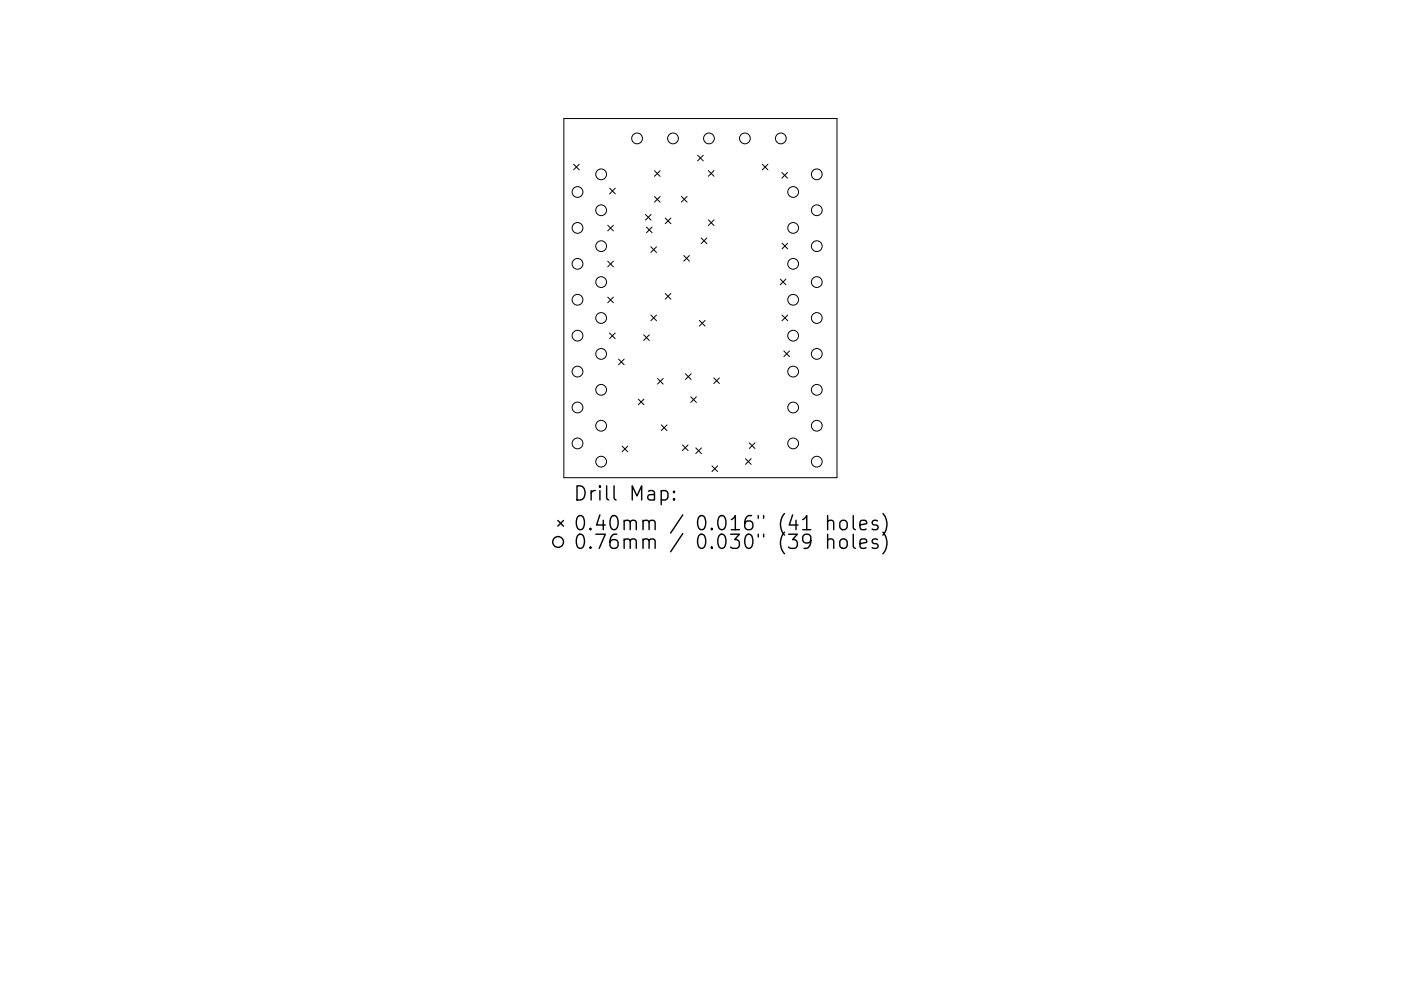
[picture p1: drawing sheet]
<svg xmlns="http://www.w3.org/2000/svg" width="297mm" height="210mm" viewBox="0 0 297 210" stroke-linecap="round" stroke-linejoin="round" font-family="sans-serif">
<defs><g id="words">
<g font-size="4.2">
<text x="121.5" y="106.2">Drill Map:</text>
<text x="121.5" y="112.5">0.40mm / 0.016&quot; (41 holes)</text>
<text x="121.5" y="116.5">0.76mm / 0.030&quot; (39 holes)</text>
</g>
</g></defs>
<g fill="none" stroke="#000" stroke-width=".21">
<path d="M119.5 25.2h58v76.2h-58zM121.6 34.8l1.2 1.2M122.8 34.8l-1.2 1.2M129.3 39.9l1.2 1.2M130.5 39.9l-1.2 1.2M138.8 36.2l1.2 1.2M140 36.2l-1.2 1.2M147.9 32.9l1.2 1.2M149.1 32.9l-1.2 1.2M150.2 36.2l1.2 1.2M151.4 36.2l-1.2 1.2M161.6 34.8l1.2 1.2"/>
<path d="M162.8 34.8l-1.2 1.2M165.8 36.6l1.2 1.2M167 36.6l-1.2 1.2M128.9 47.8l1.2 1.2M128.9 55.4l1.2 1.2M130.1 47.8l-1.2 1.2M130.1 55.4l-1.2 1.2M136.9 45.5l1.2 1.2M137.1 48.2l1.2 1.2M138 52.4l1.2 1.2M138.1 45.5l-1.2 1.2M138.3 48.2l-1.2 1.2"/>
<path d="M138.8 41.7l1.2 1.2M139.2 52.4l-1.2 1.2M140 41.7l-1.2 1.2M141 46.3l1.2 1.2M142.2 46.3l-1.2 1.2M144.5 41.7l1.2 1.2M145 54.2l1.2 1.2M145.7 41.7l-1.2 1.2M146.2 54.2l-1.2 1.2M148.7 50.5l1.2 1.2M149.9 50.5l-1.2 1.2M150.2 46.6l1.2 1.2"/>
<path d="M151.4 46.6l-1.2 1.2M165.4 59.2l1.2 1.2M165.8 51.6l1.2 1.2M166.6 59.2l-1.2 1.2M167 51.6l-1.2 1.2M128.9 63l1.2 1.2M129.2 70.7l1.2 1.2M130.1 63l-1.2 1.2M130.4 70.7l-1.2 1.2M131.1 76.2l1.2 1.2M132.3 76.2l-1.2 1.2M136.5 71l1.2 1.2"/>
<path d="M137.7 71l-1.2 1.2M138 66.8l1.2 1.2M139.2 66.8l-1.2 1.2M141 62.3l1.2 1.2M142.2 62.3l-1.2 1.2M145.3 79.3l1.2 1.2M146.5 79.3l-1.2 1.2M148.3 68l1.2 1.2M149.5 68l-1.2 1.2M165.8 66.8l1.2 1.2M166.2 74.5l1.2 1.2M167 66.8l-1.2 1.2"/>
<path d="M167.4 74.5l-1.2 1.2M131.9 94.7l1.2 1.2M133.1 94.7l-1.2 1.2M135.3 84.7l1.2 1.2M136.5 84.7l-1.2 1.2M139.4 80.3l1.2 1.2M140.2 90.2l1.2 1.2M140.6 80.3l-1.2 1.2M141.4 90.2l-1.2 1.2M144.7 94.4l1.2 1.2M145.9 94.4l-1.2 1.2M146.4 84.2l1.2 1.2"/>
<path d="M147.5 95l1.2 1.2M147.6 84.2l-1.2 1.2M148.7 95l-1.2 1.2M150.9 98.8l1.2 1.2M151.3 80.2l1.2 1.2M152.1 98.8l-1.2 1.2M152.5 80.2l-1.2 1.2M158.1 97.3l1.2 1.2M158.9 94l1.2 1.2M159.3 97.3l-1.2 1.2M160.1 94l-1.2 1.2"/>
<circle cx="127.5" cy="37" r="1.14"/>
<circle cx="135.1" cy="29.4" r="1.14"/>
<circle cx="142.7" cy="29.4" r="1.14"/>
<circle cx="150.3" cy="29.4" r="1.14"/>
<circle cx="157.9" cy="29.4" r="1.14"/>
<circle cx="165.6" cy="29.4" r="1.14"/>
<circle cx="173.2" cy="37" r="1.14"/>
<circle cx="122.4" cy="40.7" r="1.14"/>
<circle cx="122.4" cy="56" r="1.14"/>
<circle cx="122.4" cy="48.4" r="1.14"/>
<circle cx="127.5" cy="52.2" r="1.14"/>
<circle cx="127.5" cy="59.8" r="1.14"/>
<circle cx="127.5" cy="44.6" r="1.14"/>
<circle cx="168.2" cy="40.7" r="1.14"/>
<circle cx="168.2" cy="48.4" r="1.14"/>
<circle cx="168.2" cy="56" r="1.14"/>
<circle cx="173.2" cy="59.8" r="1.14"/>
<circle cx="173.2" cy="52.2" r="1.14"/>
<circle cx="173.2" cy="44.6" r="1.14"/>
<circle cx="122.4" cy="71.2" r="1.14"/>
<circle cx="122.4" cy="63.6" r="1.14"/>
<circle cx="122.4" cy="78.8" r="1.14"/>
<circle cx="127.5" cy="67.5" r="1.14"/>
<circle cx="127.5" cy="75.1" r="1.14"/>
<circle cx="168.2" cy="63.6" r="1.14"/>
<circle cx="168.2" cy="71.2" r="1.14"/>
<circle cx="168.2" cy="78.8" r="1.14"/>
<circle cx="173.2" cy="67.5" r="1.14"/>
<circle cx="173.2" cy="75.1" r="1.14"/>
<circle cx="122.4" cy="86.5" r="1.14"/>
<circle cx="122.4" cy="94.1" r="1.14"/>
<circle cx="127.5" cy="90.3" r="1.14"/>
<circle cx="127.5" cy="82.7" r="1.14"/>
<circle cx="127.5" cy="97.9" r="1.14"/>
<circle cx="168.2" cy="94.1" r="1.14"/>
<circle cx="168.2" cy="86.5" r="1.14"/>
<circle cx="173.2" cy="97.9" r="1.14"/>
<circle cx="173.2" cy="82.7" r="1.14"/>
<circle cx="173.2" cy="90.3" r="1.14"/>
</g>
<g fill="none" stroke="#000" stroke-width=".3">
<path d="M118.3 110.4l1.2 1.2M119.5 110.4l-1.2 1.2M140.2 104.2l.8-.1 .6 .6v.8l-.3 .4-.3 .2-.8-.2M142.9 105.8l.1 .1-.1 .2-.1-.2 .1-.1v.3M142.9 104.2l.1 .2-.1 .1-.1-.1 .1-.2v.3M175.5 110.7a.75 .75 0 0 1 1.3 .1v1.6M175.5 114.6a.75 .75 0 0 1 1.3 .2v1.5M175.5 109.4v3M175.5 113.3v3M178.2 110.7a.81 .81 0 0 1 .8-.3 .81 .81 0 0 1 .6 .6v.8a.81 .81 0 0 1-.8 .6 .81 .81 0 0 1-.8-.6v-.8zM178.2 114.6a.81 .81 0 0 1 .8-.3 .81 .81 0 0 1 .6 .6v.9a.81 .81 0 0 1-.8 .6 .81 .81 0 0 1-.8-.6v-.9zM180.9 109.4v2.6l.4 .4"/>
<path d="M180.9 113.3v2.6l.4 .4M182.3 111.4l1.5-.3-.2-.6-.8-.1-.5 .4v1.2l.2 .2 .3 .2 .8-.2M182.3 115.3l1.5-.2-.2-.6-.8-.2-.5 .5v1.1l.2 .3 .3 .1 .8-.1M186 110.5l-.7-.1-.4 .4 .1 .4 1 .3 .2 .3-.2 .4-.2 .2-.9-.2M186 114.5l-.7-.2-.4 .5 .1 .4 1 .3 .2 .3-.2 .4-.2 .1-.9-.1M187.2 109a3.4 3.4 0 0 1 0 4.5M187.2 112.9a3.4 3.4 0 0 1 0 4.6"/>
<circle cx="118.3" cy="115" r="1.14"/>
</g>
<use href="#words"/>
</svg>
